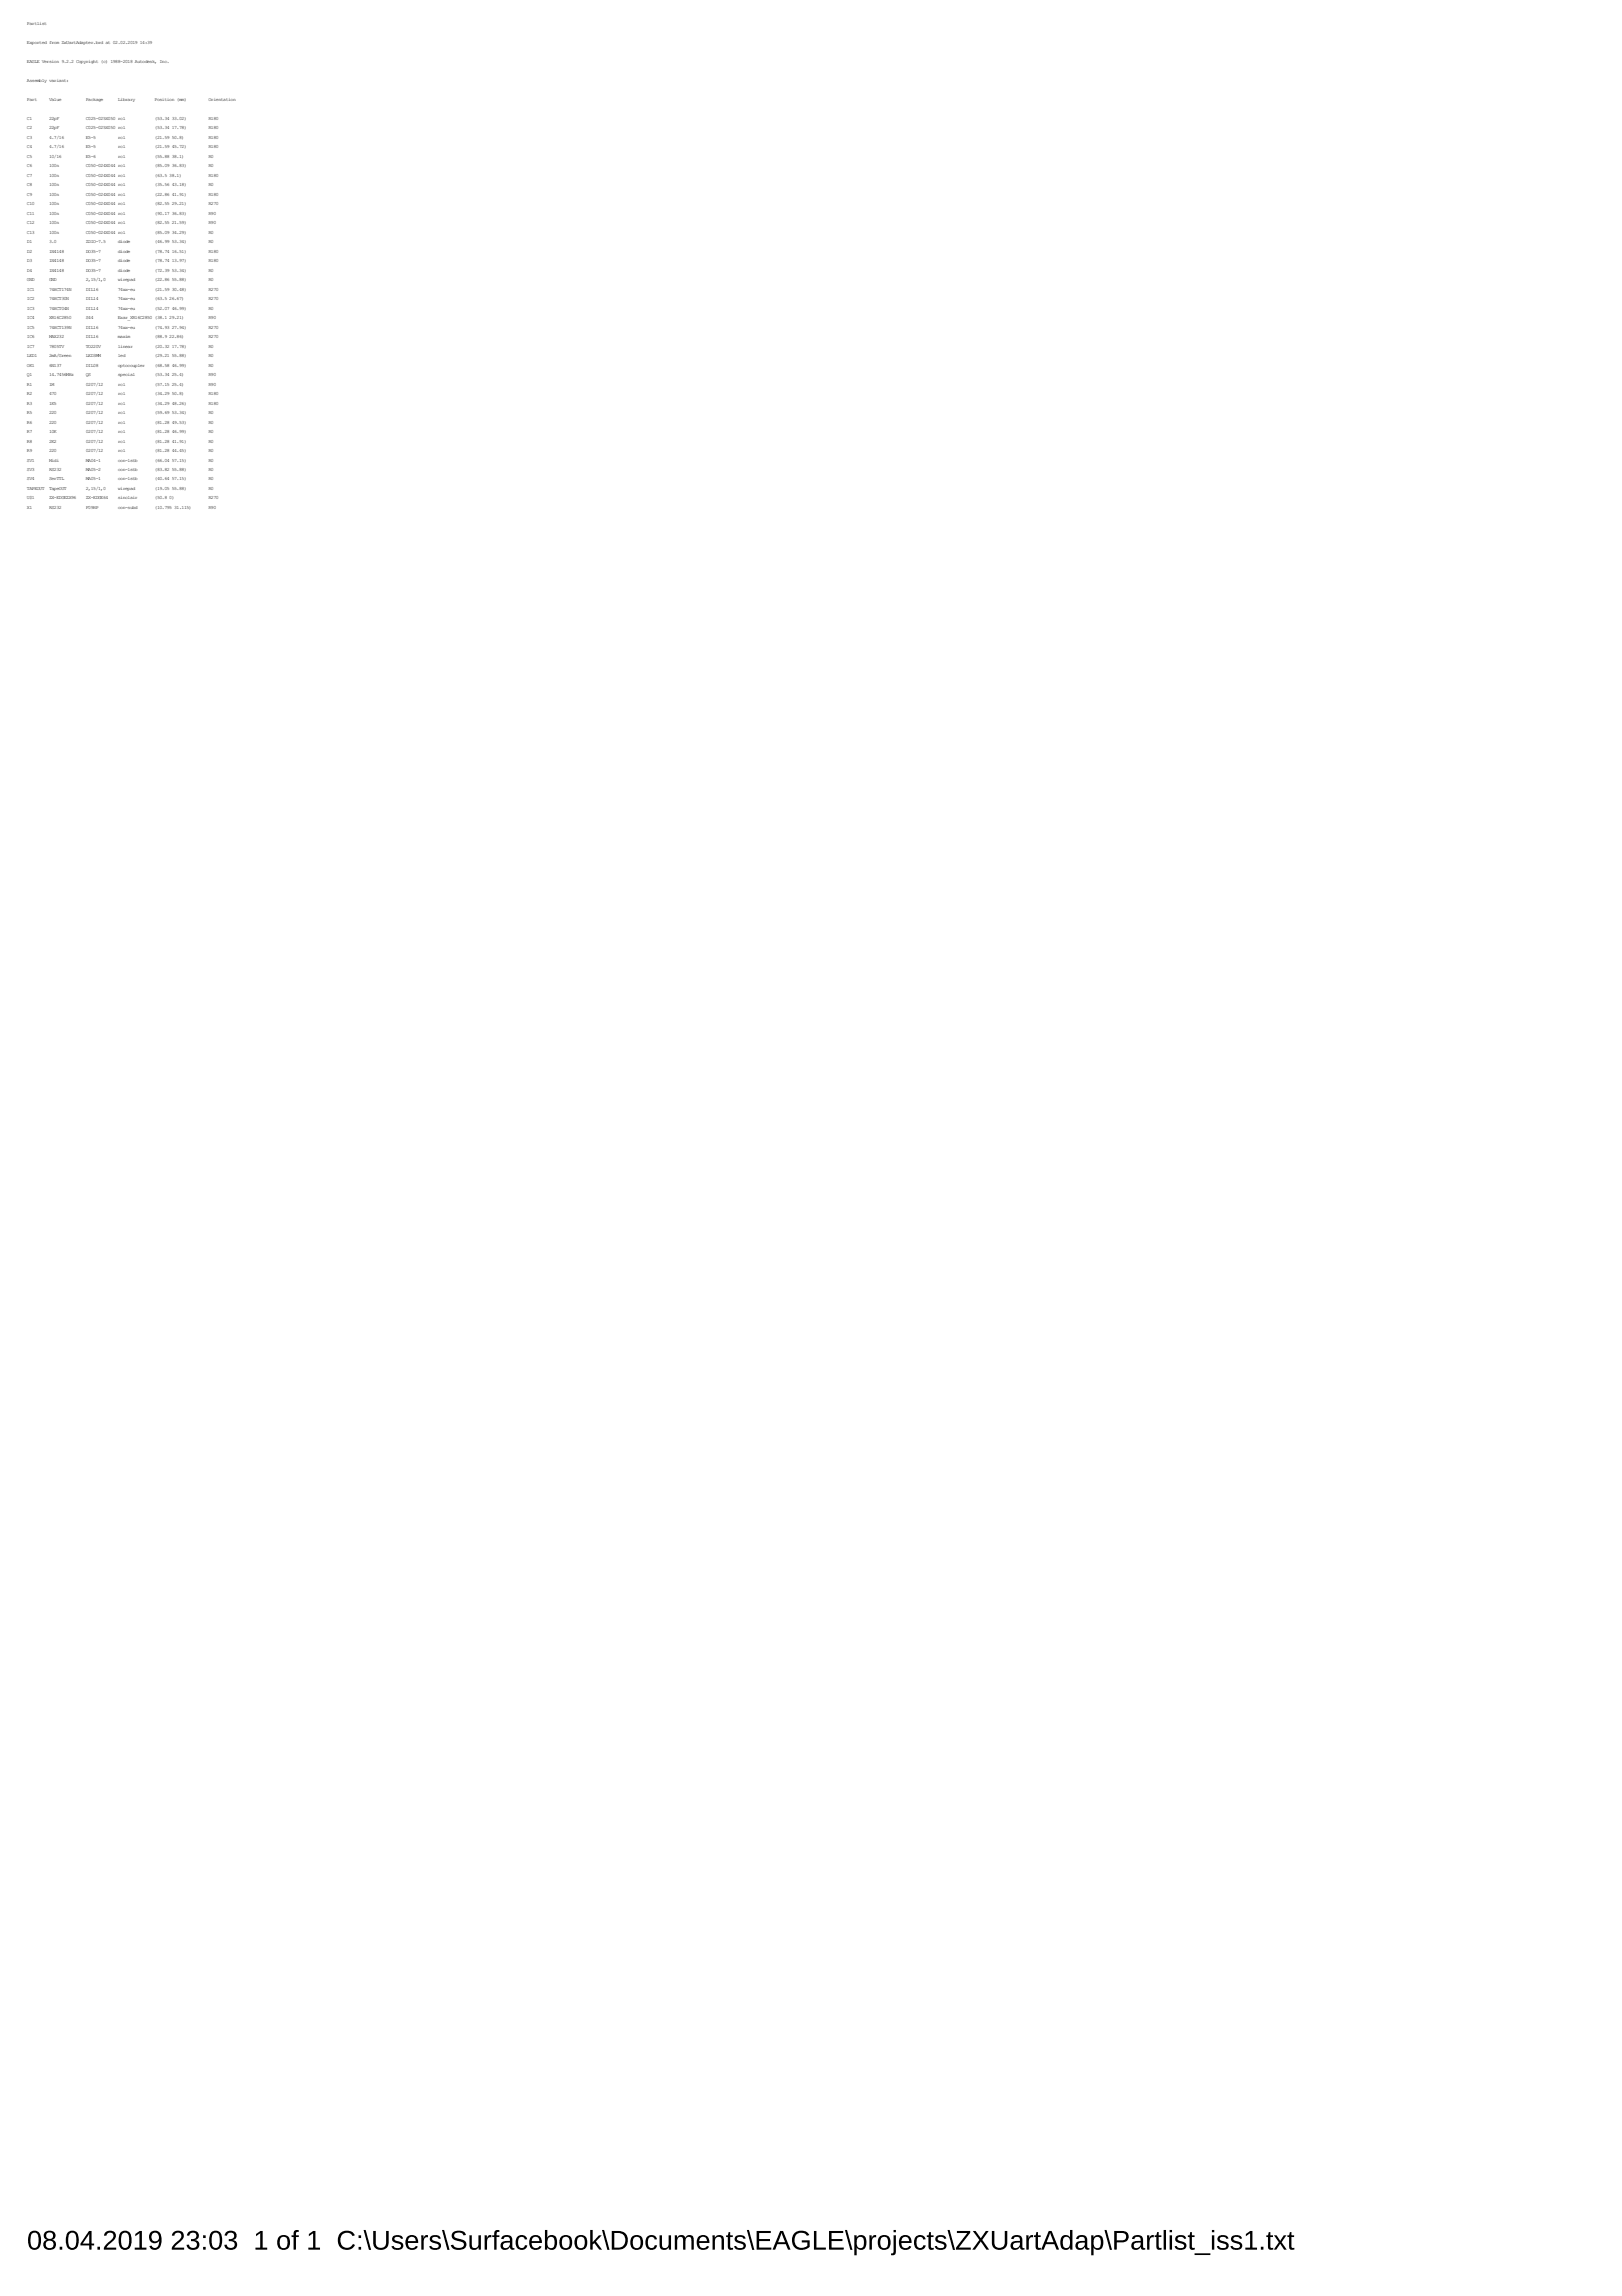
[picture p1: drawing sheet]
<svg xmlns="http://www.w3.org/2000/svg" width="210mm" height="297mm" viewBox="0 0 210 297" stroke-linecap="round" stroke-linejoin="round" font-family="sans-serif">
<defs><g id="words">
<g font-size=".5">
<text x="3.5" y="3.2">Partlist</text>
<text x="3.5" y="5.7">Exported from ZxUartAdapter.brd at 02.02.2019</text>
<text x="18.1" y="5.7">14:39</text>
<text x="3.5" y="8.1">EAGLE Version 9.2.2 Copyright (c) 1988-2018 Autodesk, Inc.</text>
<text x="3.5" y="10.6">Assembly variant:</text>
<text x="3.5" y="13.1">Part</text>
<text x="3.5" y="15.5">C1</text>
<text x="3.5" y="16.7">C2</text>
<text x="3.5" y="18">C3</text>
<text x="6.3" y="13.1">Value</text>
<text x="6.3" y="15.5">22pF</text>
<text x="6.3" y="16.7">22pF</text>
<text x="6.3" y="18">4.7/16</text>
<text x="11.1" y="13.1">Package</text>
<text x="11.1" y="15.5">C025-025X050 rcl</text>
<text x="11.1" y="16.7">C025-025X050 rcl</text>
<text x="11.1" y="18">E5-5</text>
<text x="15.2" y="13.1">Library</text>
<text x="15.2" y="18">rcl</text>
<text x="20" y="13.1">Position (mm)</text>
<text x="20" y="15.5">(53.34</text>
<text x="20" y="16.7">(53.34</text>
<text x="20" y="18">(21.59</text>
<text x="22.2" y="15.5">33.02)</text>
<text x="22.2" y="16.7">17.78)</text>
<text x="22.2" y="18">50.8)</text>
<text x="27" y="13.1">Orientation</text>
<text x="27" y="15.5">R180</text>
<text x="27" y="16.7">R180</text>
<text x="27" y="18">R180</text>
<text x="3.5" y="19.2">C4</text>
<text x="3.5" y="20.4">C5</text>
<text x="3.5" y="21.6">C6</text>
<text x="3.5" y="22.9">C7</text>
<text x="6.3" y="19.2">4.7/16</text>
<text x="6.3" y="20.4">10/16</text>
<text x="6.3" y="21.6">100n</text>
<text x="6.3" y="22.9">100n</text>
<text x="11.1" y="19.2">E5-5</text>
<text x="11.1" y="20.4">E5-6</text>
<text x="11.1" y="21.6">C050-024X044 rcl</text>
<text x="11.1" y="22.9">C050-024X044 rcl</text>
<text x="15.2" y="19.2">rcl</text>
<text x="15.2" y="20.4">rcl</text>
<text x="20" y="19.2">(21.59</text>
<text x="20" y="20.4">(55.88</text>
<text x="20" y="21.6">(85.09</text>
<text x="20" y="22.9">(63.5</text>
<text x="21.9" y="22.9">38.1)</text>
<text x="22.2" y="19.2">45.72)</text>
<text x="22.2" y="20.4">38.1)</text>
<text x="22.2" y="21.6">36.83)</text>
<text x="27" y="19.2">R180</text>
<text x="27" y="20.4">R0</text>
<text x="27" y="21.6">R0</text>
<text x="27" y="22.9">R180</text>
<text x="3.5" y="24.1">C8</text>
<text x="3.5" y="25.3">C9</text>
<text x="3.5" y="26.6">C10</text>
<text x="3.5" y="27.8">C11</text>
<text x="3.5" y="29">C12</text>
<text x="6.3" y="24.1">100n</text>
<text x="6.3" y="25.3">100n</text>
<text x="6.3" y="26.6">100n</text>
<text x="6.3" y="27.8">100n</text>
<text x="6.3" y="29">100n</text>
<text x="11.1" y="24.1">C050-024X044 rcl</text>
<text x="11.1" y="25.3">C050-024X044 rcl</text>
<text x="11.1" y="26.6">C050-024X044 rcl</text>
<text x="11.1" y="27.8">C050-024X044 rcl</text>
<text x="11.1" y="29">C050-024X044 rcl</text>
<text x="20" y="24.1">(35.56</text>
<text x="20" y="25.3">(22.86</text>
<text x="20" y="26.6">(82.55</text>
<text x="20" y="27.8">(90.17</text>
<text x="20" y="29">(82.55</text>
<text x="22.2" y="24.1">43.18)</text>
<text x="22.2" y="25.3">41.91)</text>
<text x="22.2" y="26.6">29.21)</text>
<text x="22.2" y="27.8">36.83)</text>
<text x="22.2" y="29">21.59)</text>
<text x="27" y="24.1">R0</text>
<text x="27" y="25.3">R180</text>
<text x="27" y="26.6">R270</text>
<text x="27" y="27.8">R90</text>
<text x="27" y="29">R90</text>
<text x="3.5" y="30.2">C13</text>
<text x="3.5" y="31.5">D1</text>
<text x="3.5" y="32.7">D2</text>
<text x="3.5" y="33.9">D3</text>
<text x="3.5" y="35.2">D4</text>
<text x="6.3" y="30.2">100n</text>
<text x="6.3" y="31.5">3.0</text>
<text x="6.3" y="32.7">1N4148</text>
<text x="6.3" y="33.9">1N4148</text>
<text x="6.3" y="35.2">1N4148</text>
<text x="11.1" y="30.2">C050-024X044 rcl</text>
<text x="11.1" y="31.5">ZDIO-7.5</text>
<text x="11.1" y="32.7">DO35-7</text>
<text x="11.1" y="33.9">DO35-7</text>
<text x="11.1" y="35.2">DO35-7</text>
<text x="15.2" y="31.5">diode</text>
<text x="15.2" y="32.7">diode</text>
<text x="15.2" y="33.9">diode</text>
<text x="15.2" y="35.2">diode</text>
<text x="20" y="30.2">(85.09</text>
<text x="20" y="31.5">(46.99</text>
<text x="20" y="32.7">(78.74</text>
<text x="20" y="33.9">(78.74</text>
<text x="20" y="35.2">(72.39</text>
<text x="22.2" y="30.2">34.29)</text>
<text x="22.2" y="31.5">53.34)</text>
<text x="22.2" y="32.7">16.51)</text>
<text x="22.2" y="33.9">13.97)</text>
<text x="22.2" y="35.2">53.34)</text>
<text x="27" y="30.2">R0</text>
<text x="27" y="31.5">R0</text>
<text x="27" y="32.7">R180</text>
<text x="27" y="33.9">R180</text>
<text x="27" y="35.2">R0</text>
<text x="3.5" y="36.4">GND</text>
<text x="3.5" y="37.6">IC1</text>
<text x="3.5" y="38.8">IC2</text>
<text x="3.5" y="40.1">IC3</text>
<text x="3.5" y="41.3">IC4</text>
<text x="6.3" y="36.4">GND</text>
<text x="6.3" y="37.6">74HCT174N</text>
<text x="6.3" y="38.8">74HCT30N</text>
<text x="6.3" y="40.1">74HCT04N</text>
<text x="6.3" y="41.3">XR16C2850</text>
<text x="11.1" y="36.4">2,15/1,0</text>
<text x="11.1" y="37.6">DIL16</text>
<text x="11.1" y="38.8">DIL14</text>
<text x="11.1" y="40.1">DIL14</text>
<text x="11.1" y="41.3">S44</text>
<text x="15.2" y="36.4">wirepad</text>
<text x="15.2" y="37.6">74xx-eu</text>
<text x="15.2" y="38.8">74xx-eu</text>
<text x="15.2" y="40.1">74xx-eu</text>
<text x="15.2" y="41.3">Exar_XR16C2850 (38.1</text>
<text x="20" y="36.4">(22.86</text>
<text x="20" y="37.6">(21.59</text>
<text x="20" y="38.8">(63.5</text>
<text x="20" y="40.1">(52.07</text>
<text x="21.9" y="38.8">26.67)</text>
<text x="21.9" y="41.3">29.21)</text>
<text x="22.2" y="36.4">55.88)</text>
<text x="22.2" y="37.6">30.48)</text>
<text x="22.2" y="40.1">46.99)</text>
<text x="27" y="36.4">R0</text>
<text x="27" y="37.6">R270</text>
<text x="27" y="38.8">R270</text>
<text x="27" y="40.1">R0</text>
<text x="27" y="41.3">R90</text>
<text x="3.5" y="42.5">IC5</text>
<text x="3.5" y="43.7">IC6</text>
<text x="3.5" y="45">IC7</text>
<text x="3.5" y="46.2">LED1</text>
<text x="3.5" y="47.4">OK1</text>
<text x="6.3" y="42.5">74HCT139N</text>
<text x="6.3" y="43.7">MAX232</text>
<text x="6.3" y="45">7805TV</text>
<text x="6.3" y="46.2">2mA/Green</text>
<text x="6.3" y="47.4">6N137</text>
<text x="11.1" y="42.5">DIL16</text>
<text x="11.1" y="43.7">DIL16</text>
<text x="11.1" y="45">TO220V</text>
<text x="11.1" y="46.2">LED3MM</text>
<text x="11.1" y="47.4">DIL08</text>
<text x="15.2" y="42.5">74xx-eu</text>
<text x="15.2" y="43.7">maxim</text>
<text x="15.2" y="45">linear</text>
<text x="15.2" y="46.2">led</text>
<text x="15.2" y="47.4">optocoupler</text>
<text x="20" y="42.5">(74.93</text>
<text x="20" y="43.7">(88.9</text>
<text x="20" y="45">(20.32</text>
<text x="20" y="46.2">(29.21</text>
<text x="20" y="47.4">(68.58</text>
<text x="21.9" y="43.7">22.86)</text>
<text x="22.2" y="42.5">27.94)</text>
<text x="22.2" y="45">17.78)</text>
<text x="22.2" y="46.2">55.88)</text>
<text x="22.2" y="47.4">46.99)</text>
<text x="27" y="42.5">R270</text>
<text x="27" y="43.7">R270</text>
<text x="27" y="45">R0</text>
<text x="27" y="46.2">R0</text>
<text x="27" y="47.4">R0</text>
<text x="3.5" y="48.7">Q1</text>
<text x="3.5" y="49.9">R1</text>
<text x="3.5" y="51.1">R2</text>
<text x="3.5" y="52.3">R3</text>
<text x="3.5" y="53.6">R5</text>
<text x="6.3" y="48.7">14.7456MHz</text>
<text x="6.3" y="49.9">1M</text>
<text x="6.3" y="51.1">470</text>
<text x="6.3" y="52.3">1K5</text>
<text x="6.3" y="53.6">220</text>
<text x="11.1" y="48.7">QS</text>
<text x="11.1" y="49.9">0207/12</text>
<text x="11.1" y="51.1">0207/12</text>
<text x="11.1" y="52.3">0207/12</text>
<text x="11.1" y="53.6">0207/12</text>
<text x="15.2" y="48.7">special</text>
<text x="15.2" y="49.9">rcl</text>
<text x="15.2" y="51.1">rcl</text>
<text x="15.2" y="52.3">rcl</text>
<text x="15.2" y="53.6">rcl</text>
<text x="20" y="48.7">(53.34</text>
<text x="20" y="49.9">(57.15</text>
<text x="20" y="51.1">(34.29</text>
<text x="20" y="52.3">(34.29</text>
<text x="20" y="53.6">(59.69</text>
<text x="22.2" y="48.7">25.4)</text>
<text x="22.2" y="49.9">25.4)</text>
<text x="22.2" y="51.1">50.8)</text>
<text x="22.2" y="52.3">48.26)</text>
<text x="22.2" y="53.6">53.34)</text>
<text x="27" y="48.7">R90</text>
<text x="27" y="49.9">R90</text>
<text x="27" y="51.1">R180</text>
<text x="27" y="52.3">R180</text>
<text x="27" y="53.6">R0</text>
<text x="3.5" y="54.8">R6</text>
<text x="3.5" y="56">R7</text>
<text x="3.5" y="57.3">R8</text>
<text x="3.5" y="58.5">R9</text>
<text x="3.5" y="59.7">SV1</text>
<text x="6.3" y="54.8">220</text>
<text x="6.3" y="56">10K</text>
<text x="6.3" y="57.3">2K2</text>
<text x="6.3" y="58.5">220</text>
<text x="6.3" y="59.7">Midi</text>
<text x="11.1" y="54.8">0207/12</text>
<text x="11.1" y="56">0207/12</text>
<text x="11.1" y="57.3">0207/12</text>
<text x="11.1" y="58.5">0207/12</text>
<text x="11.1" y="59.7">MA04-1</text>
<text x="15.2" y="54.8">rcl</text>
<text x="15.2" y="56">rcl</text>
<text x="15.2" y="57.3">rcl</text>
<text x="15.2" y="58.5">rcl</text>
<text x="15.2" y="59.7">con-lstb</text>
<text x="20" y="54.8">(81.28</text>
<text x="20" y="56">(81.28</text>
<text x="20" y="57.3">(81.28</text>
<text x="20" y="58.5">(81.28</text>
<text x="20" y="59.7">(66.04</text>
<text x="22.2" y="54.8">49.53)</text>
<text x="22.2" y="56">46.99)</text>
<text x="22.2" y="57.3">41.91)</text>
<text x="22.2" y="58.5">44.45)</text>
<text x="22.2" y="59.7">57.15)</text>
<text x="27" y="54.8">R0</text>
<text x="27" y="56">R0</text>
<text x="27" y="57.3">R0</text>
<text x="27" y="58.5">R0</text>
<text x="27" y="59.7">R0</text>
<text x="3.5" y="60.9">SV3</text>
<text x="3.5" y="62.2">SV4</text>
<text x="3.5" y="63.4">TAPEOUT</text>
<text x="3.5" y="64.6">U$1</text>
<text x="3.5" y="65.8">X1</text>
<text x="6.3" y="60.9">RS232</text>
<text x="6.3" y="62.2">SerTTL</text>
<text x="6.3" y="63.4">TapeOUT</text>
<text x="6.3" y="64.6">ZX-EDGEZX96</text>
<text x="6.3" y="65.8">RS232</text>
<text x="11.1" y="60.9">MA05-2</text>
<text x="11.1" y="62.2">MA05-1</text>
<text x="11.1" y="63.4">2,15/1,0</text>
<text x="11.1" y="64.6">ZX-EDGE64</text>
<text x="11.1" y="65.8">F09HP</text>
<text x="15.2" y="60.9">con-lstb</text>
<text x="15.2" y="62.2">con-lstb</text>
<text x="15.2" y="63.4">wirepad</text>
<text x="15.2" y="64.6">sinclair</text>
<text x="15.2" y="65.8">con-subd</text>
<text x="20" y="60.9">(83.82</text>
<text x="20" y="62.2">(40.64</text>
<text x="20" y="63.4">(19.05</text>
<text x="20" y="64.6">(50.8</text>
<text x="20" y="65.8">(10.795</text>
<text x="21.9" y="64.6">0)</text>
<text x="22.2" y="60.9">55.88)</text>
<text x="22.2" y="62.2">57.15)</text>
<text x="22.2" y="63.4">55.88)</text>
<text x="22.5" y="65.8">31.115)</text>
<text x="27" y="60.9">R0</text>
<text x="27" y="62.2">R0</text>
<text x="27" y="63.4">R0</text>
<text x="27" y="64.6">R270</text>
<text x="27" y="65.8">R90</text>
</g>
</g></defs>
<path d="M4 288.7a.82 .82 0 0 1 .9 0 .82 .82 0 0 1 .4 .8 1.33 1.33 0 0 1-.6 1.5 .82 .82 0 0 1-1-.8 1.77 1.77 0 0 1 .3-1.5zM4.2 288.9a1.86 1.86 0 0 0 0 1.8 .53 .53 0 0 0 .6 0 .53 .53 0 0 0 .2-.6v-.6a.53 .53 0 0 0-.2-.6 .53 .53 0 0 0-.6 0zM5.9 288.8a.74 .74 0 0 1 .9-.1 .74 .74 0 0 1 .3 .9l-.3 .2a.68 .68 0 0 1 .4 .8 .68 .68 0 0 1-.8 .5 .68 .68 0 0 1-.8-.5 .68 .68 0 0 1 .5-.8 .58 .58 0 0 1-.2-1zM6 289.2a.45 .45 0 0 0 .9 0 .45 .45 0 0 0-.9 0zM5.9 290.4a.5 .5 0 0 0 1 0 .5 .5 0 0 0-1 0zM7.7 290.7h.4v.3h-.4zM8.9 288.7a.82 .82 0 0 1 .9 0 .82 .82 0 0 1 .4 .8 1.33 1.33 0 0 1-.6 1.5 .82 .82 0 0 1-1.1-.8 1.77 1.77 0 0 1 .4-1.5zM9.1 288.9a1.86 1.86 0 0 0 0 1.8 .53 .53 0 0 0 .6 0 .53 .53 0 0 0 .2-.6v-.6a.53 .53 0 0 0-.2-.6 .53 .53 0 0 0-.6 0zM11.5 288.6h.3v1.7h.4v.2h-.4v.5h-.2v-.5h-1.2v-.2zM11.6 289l-.9 1.3h.9zM12.6 290.7h.3v.3h-.3zM13.7 288.8a.75 .75 0 0 1 .9-.2 .75 .75 0 0 1 .3 .9l-1.1 1.3h1.2v.2h-1.6a1.85 1.85 0 0 1 .9-1.1 .5 .5 0 0 0 .4-.7 .5 .5 0 0 0-.8-.3l-.1 .4-.3-.1zM15.7 288.7a.82 .82 0 0 1 .9 0 .82 .82 0 0 1 .4 .8 1.33 1.33 0 0 1-.6 1.5 .82 .82 0 0 1-1-.8 1.77 1.77 0 0 1 .3-1.5zM15.9 288.9a1.86 1.86 0 0 0 0 1.8 .53 .53 0 0 0 .6 0 .53 .53 0 0 0 .2-.6v-.6a.53 .53 0 0 0-.2-.6 .53 .53 0 0 0-.6 0zM17.5 289l.6-.4h.3v2.2h.6v.2h-1.6v-.2h.7v-1.9l-.6 .4zM19.5 288.8a.82 .82 0 0 1 .9-.2 .82 .82 0 0 1 .5 .8v.4a.99 .99 0 0 1-1.2 1.2l-.2-.1-.2-.3 .3-.1a.51 .51 0 0 0 .7 .3 .51 .51 0 0 0 .3-.6v-.3a.74 .74 0 0 1-1 .2 .74 .74 0 0 1-.3-.9zM19.7 289a.54 .54 0 0 0 0 .8 .54 .54 0 0 0 .8-.1 .55 .55 0 0 0-.1-.7 .55 .55 0 0 0-.7 0zM22.5 288.8a.75 .75 0 0 1 .9-.2 .75 .75 0 0 1 .3 .9l-1.1 1.3h1.2v.2h-1.6a1.85 1.85 0 0 1 .9-1.1 .5 .5 0 0 0 .3-.7 .5 .5 0 0 0-.7-.3l-.1 .4-.4-.1zM24.4 288.8a.74 .74 0 0 1 1-.1 .74 .74 0 0 1 .2 .9l-.4 .2a.65 .65 0 0 1 .6 .8 .65 .65 0 0 1-.8 .5h-.2a.69 .69 0 0 1-.7-.7h.4a.49 .49 0 0 0 .6 .4 .49 .49 0 0 0 .2-.7l-.6-.2v-.2a.45 .45 0 0 0 .7-.3 .45 .45 0 0 0-.4-.6 .43 .43 0 0 0-.5 .4h-.3zM26.3 289.2h.3v.3h-.3zM26.3 290.7h.3v.3h-.3zM27.4 288.7a.82 .82 0 0 1 .9 0 .82 .82 0 0 1 .4 .8 1.33 1.33 0 0 1-.5 1.5 .82 .82 0 0 1-1.1-.8 1.77 1.77 0 0 1 .3-1.5zM27.6 288.9a1.86 1.86 0 0 0 0 1.8 .53 .53 0 0 0 .6 0 .53 .53 0 0 0 .2-.6v-.6a.53 .53 0 0 0-.2-.6 .53 .53 0 0 0-.6 0zM29.3 288.8a.74 .74 0 0 1 1-.1 .74 .74 0 0 1 .2 .9l-.4 .2a.65 .65 0 0 1 .6 .8 .65 .65 0 0 1-.8 .5h-.3a.69 .69 0 0 1-.6-.7h.3a.49 .49 0 0 0 .7 .4 .49 .49 0 0 0 .2-.7l-.6-.2v-.2a.45 .45 0 0 0 .7-.3 .45 .45 0 0 0-.4-.6 .43 .43 0 0 0-.5 .4h-.3zM33.1 289l.6-.4h.3v2.2h.6v.2h-1.5v-.2h.6v-1.9l-.6 .4zM36.1 289.4a.84 .84 0 0 1 1-.2 .84 .84 0 0 1 .4 .9 .84 .84 0 0 1-.8 1 .84 .84 0 0 1-.8-1v-.4zM36.4 289.5a.99 .99 0 0 0 .1 1.3h.2a.56 .56 0 0 0 .5-.7 .54 .54 0 0 0-.1-.6 .54 .54 0 0 0-.7 0zM38.1 288.6l.6-.1v.3h-.3l-.1 .1v.3h.4v.2h-.4v1.6h-.3v-1.6h-.3v-.2h.3zM40 289l.5-.4h.3v2.2h.6v.2h-1.5v-.2h.6v-1.9l-.5 .4zM44 288.9a1.21 1.21 0 0 1 1.9 .3l-.3 .1a.87 .87 0 0 0-1.1-.3 .87 .87 0 0 0-.4 1.1 .84 .84 0 0 0 .7 .7 .84 .84 0 0 0 .9-.5l.2 .1a1.21 1.21 0 0 1-1.6 .5 1.21 1.21 0 0 1-.5-1.6zM46.4 289.2h.3v.3h-.3zM46.4 290.7h.3v.3h-.3zM47.1 288.5h.2l.7 2.6h-.3zM48.3 288.6h.3v1.5a.67 .67 0 0 0 .7 .7 .67 .67 0 0 0 .7-.7v-1.5h.3v1.5a1 1 0 0 1-1 1 1 1 0 0 1-1-.9zM50.9 289.3a.84 .84 0 0 1 1.3 .3h-.3a.48 .48 0 0 0-.9 0l.2 .3a1.04 1.04 0 0 1 1 .5 .66 .66 0 0 1-1 .7l-.3-.1-.2-.2v-.2h.2a.54 .54 0 0 0 1 0l-.1-.2-.4-.2a.53 .53 0 0 1-.6-.3 .53 .53 0 0 1 .1-.6zM52.7 289.4a.84 .84 0 0 1 1-.2 .84 .84 0 0 1 .4 1h-1.3a.54 .54 0 0 0 .3 .6 .54 .54 0 0 0 .7-.2h.3a.89 .89 0 0 1-1.2 .4 .89 .89 0 0 1-.4-1.2zM52.9 289.5l-.1 .4h1v-.1a.48 .48 0 0 0-.4-.4 .48 .48 0 0 0-.5 .1zM54.5 289.2h.3v.4a.43 .43 0 0 1 .6-.4v.3l-.1-.1a.49 .49 0 0 0-.5 .7v.9h-.3zM55.8 289.3a.84 .84 0 0 1 1.2 .3h-.2a.48 .48 0 0 0-.9 0l.2 .3a1.04 1.04 0 0 1 1 .5 .66 .66 0 0 1-1 .7l-.3-.1-.2-.2-.1-.2h.3a.54 .54 0 0 0 1 0l-.1-.2-.5-.2a.53 .53 0 0 1-.5-.3 .53 .53 0 0 1 .1-.6zM57.2 288.5h.3l.7 2.6h-.3zM58.6 288.9a1.1 1.1 0 0 1 1.7 .2l-.3 .1a.68 .68 0 0 0-.6-.4 .68 .68 0 0 0-.6 .4 1.06 1.06 0 0 0 1 .5 .66 .66 0 0 1 .6 .8 .66 .66 0 0 1-.7 .6 1.1 1.1 0 0 1-1.4-.6l.4-.1a.84 .84 0 0 0 1.3 .2 .47 .47 0 0 0-.5-.6 .85 .85 0 0 1-1-1zM60.7 289.2h.4v1.2a.45 .45 0 0 0 .5 .5 .45 .45 0 0 0 .3-.6v-1.1h.3v1.8h-.2l-.1-.3a.63 .63 0 0 1-.7 .4 .63 .63 0 0 1-.5-.7zM62.7 289.2h.3v.4a.43 .43 0 0 1 .6-.4v.3l-.1-.1a.49 .49 0 0 0-.5 .7v.9h-.3zM64.1 288.6l.5-.1v.3h-.2l-.1 .1v.3h.3v.2h-.3v1.6h-.3v-1.6h-.3v-.2h.3zM65.1 289.3a.74 .74 0 0 1 .7-.2 .74 .74 0 0 1 .5 .7v.9l.1 .1h.2v.2l-.1 .1a.35 .35 0 0 1-.5-.4 .62 .62 0 0 1-.8 .4 .62 .62 0 0 1-.3-.9 1.08 1.08 0 0 1 1.1-.3 .42 .42 0 0 0-.3-.5 .42 .42 0 0 0-.5 .3h-.3zM65.2 290.2a.36 .36 0 0 0 0 .6 .36 .36 0 0 0 .5 0l.2-.2 .1-.5zM66.9 289.4a.76 .76 0 0 1 1.3 .3h-.3a.43 .43 0 0 0-.5-.3 .43 .43 0 0 0-.3 .5l-.1 .2a.52 .52 0 0 0 .2 .6 .52 .52 0 0 0 .6 0l.1-.2h.3a.78 .78 0 0 1-.9 .6 .78 .78 0 0 1-.6-1zM68.7 289.4a.84 .84 0 0 1 1-.2 .84 .84 0 0 1 .4 1h-1.3a.54 .54 0 0 0 .3 .6 .54 .54 0 0 0 .7-.2h.3a.89 .89 0 0 1-1.2 .4 .89 .89 0 0 1-.4-1.2zM69 289.5l-.2 .4h1v-.1a.48 .48 0 0 0-.4-.4 .48 .48 0 0 0-.4 .1zM70.5 288.5h.3v1a.71 .71 0 0 1 .9-.3 .71 .71 0 0 1 .4 .9 .75 .75 0 0 1-.9 1l-.4-.3v.2h-.3zM71 289.5a.99 .99 0 0 0 .2 1.3 .53 .53 0 0 0 .6-.7v-.2a.44 .44 0 0 0-.3-.5 .44 .44 0 0 0-.5 .1zM72.6 289.4a.84 .84 0 0 1 1-.2 .84 .84 0 0 1 .4 .9 .84 .84 0 0 1-.8 1 .84 .84 0 0 1-.8-1v-.4zM72.9 289.5a.99 .99 0 0 0 .2 1.3h.1a.56 .56 0 0 0 .5-.7 .54 .54 0 0 0-.1-.6 .54 .54 0 0 0-.7 0zM74.5 289.4a.84 .84 0 0 1 1-.2 .84 .84 0 0 1 .5 .9 .84 .84 0 0 1-.8 1 .84 .84 0 0 1-.9-1l.1-.4zM74.9 289.5a.99 .99 0 0 0 .1 1.3h.2a.56 .56 0 0 0 .5-.7 .54 .54 0 0 0-.2-.6 .54 .54 0 0 0-.6 0zM76.4 288.5h.3v1.6l.8-.9h.4l-.8 .8 .8 1h-.4l-.6-.8-.2 .2v.6h-.3zM77.9 288.5h.3l.7 2.6h-.3zM79.2 288.6a2.3 2.3 0 0 1 1.7 .3 1.23 1.23 0 0 1 .3 1.4 1.23 1.23 0 0 1-1.1 .7h-.9zM79.5 288.9v1.9h.5a.95 .95 0 0 0 .9-1 .95 .95 0 0 0-.9-.9zM81.8 289.4a.84 .84 0 0 1 1-.2 .84 .84 0 0 1 .4 .9 .84 .84 0 0 1-.8 1 .84 .84 0 0 1-.8-1v-.4zM82.1 289.5a.99 .99 0 0 0 .1 1.3h.2a.56 .56 0 0 0 .5-.7 .54 .54 0 0 0-.2-.6 .54 .54 0 0 0-.6 0zM83.7 289.4a.76 .76 0 0 1 1.3 .3h-.3a.43 .43 0 0 0-.5-.3 .43 .43 0 0 0-.3 .5l-.1 .2a.52 .52 0 0 0 .2 .6 .52 .52 0 0 0 .6 0l.1-.2h.3a.78 .78 0 0 1-.9 .6 .78 .78 0 0 1-.6-1zM85.4 289.2h.3v1.2a.45 .45 0 0 0 .5 .5 .45 .45 0 0 0 .3-.6v-1.1h.3v1.8h-.2l-.1-.3a.63 .63 0 0 1-.7 .4 .63 .63 0 0 1-.4-.7zM87.3 289.2h.3v.3a.57 .57 0 0 1 .5-.3 .57 .57 0 0 1 .6 .3 .57 .57 0 0 1 .7-.3 .57 .57 0 0 1 .4 .6v1.2h-.3v-1.4a.41 .41 0 0 0-.6-.2 .41 .41 0 0 0-.2 .6v1h-.3v-1.4a.41 .41 0 0 0-.6-.2 .41 .41 0 0 0-.2 .6v1h-.3zM90.4 289.4a.84 .84 0 0 1 1-.2 .84 .84 0 0 1 .4 1h-1.3a.54 .54 0 0 0 .3 .6 .54 .54 0 0 0 .7-.2h.3a.89 .89 0 0 1-1.2 .4 .89 .89 0 0 1-.4-1.2zM90.6 289.5l-.1 .4h1v-.1a.48 .48 0 0 0-.4-.4 .48 .48 0 0 0-.5 .1zM92.2 289.2h.3v.3a.63 .63 0 0 1 .7-.3 .63 .63 0 0 1 .5 .6v1.2h-.3v-1.1a.45 .45 0 0 0-.5-.5 .45 .45 0 0 0-.4 .6v1h-.3zM94.3 288.8h.2v.4h.3v.2h-.3v1.2l.1 .2h.3v.2a.47 .47 0 0 1-.7-.4v-1.2h-.2v-.2h.2zM95.2 289.3a.84 .84 0 0 1 1.3 .3h-.3a.48 .48 0 0 0-.8 0l.1 .3a1.04 1.04 0 0 1 1 .5 .66 .66 0 0 1-.9 .7l-.4-.1-.2-.2v-.2h.3a.54 .54 0 0 0 .9 0l-.1-.2-.4-.2a.53 .53 0 0 1-.6-.3 .53 .53 0 0 1 .1-.6zM96.6 288.5h.3l.7 2.6h-.3zM97.9 288.6h1.8v.3h-1.5v.8h1.4v.2h-1.4v.9h1.6v.2h-1.9zM101 288.6h.3l1 2.4h-.3l-.3-.7h-1.1l-.3 .7h-.3zM101.1 288.9l-.4 1.2h.9zM102.8 288.9a1.26 1.26 0 0 1 1.9 .3l-.3 .1a.9 .9 0 0 0-1.2-.3 .9 .9 0 0 0-.4 1.1 .99 .99 0 0 0 1.7 .4v-.4h-.7v-.3h1v.9a1.32 1.32 0 0 1-1.9 .1 1.32 1.32 0 0 1-.1-1.9zM105.3 288.6h.4v2.2h1.2v.2h-1.6zM107.3 288.6h1.8v.3h-1.5v.8h1.4v.2h-1.4v.9h1.6v.2h-1.9zM109.3 288.5h.3l.7 2.6h-.3zM110.5 289.2h.3l.1 .3a.71 .71 0 0 1 .9-.3 .71 .71 0 0 1 .3 .9 .75 .75 0 0 1-.9 .9l-.3-.2v1h-.3zM111.1 289.5a.99 .99 0 0 0 .1 1.3 .53 .53 0 0 0 .6-.7 .51 .51 0 0 0-.1-.6 .51 .51 0 0 0-.6 0zM112.5 289.2h.3v.4a.43 .43 0 0 1 .6-.4v.3l-.1-.1a.49 .49 0 0 0-.5 .7v.9h-.3zM113.8 289.4a.84 .84 0 0 1 1-.2 .84 .84 0 0 1 .4 .9 .84 .84 0 0 1-.8 1 .84 .84 0 0 1-.8-1v-.4zM114.1 289.5a.99 .99 0 0 0 .2 1.3h.1a.56 .56 0 0 0 .5-.7 .54 .54 0 0 0-.1-.6 .54 .54 0 0 0-.7 0zM115.6 288.5h.3v.3h-.3zM115.6 289.2h.3v2.1a.45 .45 0 0 1-.6 .5v-.3h.2l.1-.1zM116.5 289.4a.84 .84 0 0 1 1.1-.2 .84 .84 0 0 1 .4 1h-1.3a.54 .54 0 0 0 .3 .6 .54 .54 0 0 0 .7-.2h.2a.89 .89 0 0 1-1.2 .4 .89 .89 0 0 1-.3-1.2zM116.8 289.5l-.1 .4h1l-.1-.1a.48 .48 0 0 0-.3-.4 .48 .48 0 0 0-.5 .1zM118.5 289.4a.76 .76 0 0 1 1.3 .3h-.3a.43 .43 0 0 0-.5-.3 .43 .43 0 0 0-.4 .5v.2a.52 .52 0 0 0 .2 .6 .52 .52 0 0 0 .5 0l.2-.2h.3a.78 .78 0 0 1-.9 .6 .78 .78 0 0 1-.6-1zM120.3 288.8h.2v.4h.3v.2h-.3v1.2l.1 .2h.2v.2a.47 .47 0 0 1-.6-.4v-1.2h-.3v-.2h.3zM121.2 289.3a.84 .84 0 0 1 1.3 .3h-.3a.48 .48 0 0 0-.9 0l.2 .3a1.04 1.04 0 0 1 1 .5 .66 .66 0 0 1-1 .7l-.3-.1-.2-.2v-.2h.2a.54 .54 0 0 0 1 0l-.1-.2-.4-.2a.53 .53 0 0 1-.6-.3 .53 .53 0 0 1 .1-.6zM122.6 288.5h.3l.7 2.6h-.3zM123.8 288.6h1.8v.3l-1.5 1.9h1.5v.2h-1.9v-.2l1.5-1.9h-1.4zM125.9 288.6h.4l.6 1 .7-1h.3l-.8 1.2 .9 1.2h-.3l-.8-1-.7 1h-.4l.9-1.2zM128.4 288.6h.3v1.5a.67 .67 0 0 0 .7 .7 .67 .67 0 0 0 .6-.7v-1.5h.4v1.5a1 1 0 0 1-1 1 1 1 0 0 1-1-.9zM131.1 289.3a.74 .74 0 0 1 .7-.2 .74 .74 0 0 1 .5 .7v.9l.1 .1h.2v.2l-.1 .1a.35 .35 0 0 1-.5-.4 .62 .62 0 0 1-.8 .4 .62 .62 0 0 1-.3-.9 1.08 1.08 0 0 1 1.1-.3 .42 .42 0 0 0-.3-.5 .42 .42 0 0 0-.5 .3h-.3zM131.2 290.2a.36 .36 0 0 0 0 .6 .36 .36 0 0 0 .5 0l.2-.2 .1-.5zM132.8 289.2h.3v.4a.43 .43 0 0 1 .6-.4v.3l-.1-.1a.49 .49 0 0 0-.5 .7v.9h-.3zM134.1 288.8h.2v.4h.4v.2h-.4v1.2l.1 .2h.3v.2a.47 .47 0 0 1-.7-.4v-1.2h-.2v-.2h.2zM135.7 288.6h.4l1 2.4h-.4l-.3-.7h-1.1l-.2 .7h-.4zM135.9 288.9l-.5 1.2h1zM137.4 289.4a.66 .66 0 0 1 1.1 .1v-1h.3v2.5h-.3v-.3a.71 .71 0 0 1-.9 .3 .71 .71 0 0 1-.4-.9zM137.6 289.6v.7a.46 .46 0 0 0 .4 .5 .46 .46 0 0 0 .5-.5v-.2a.5 .5 0 0 0-.2-.6 .5 .5 0 0 0-.7 .1zM139.5 289.3a.74 .74 0 0 1 .7-.2 .74 .74 0 0 1 .5 .7v.9l.1 .1h.2v.2l-.1 .1a.35 .35 0 0 1-.5-.4 .62 .62 0 0 1-.8 .4 .62 .62 0 0 1-.3-.9 1.08 1.08 0 0 1 1.1-.3 .42 .42 0 0 0-.3-.5 .42 .42 0 0 0-.5 .3h-.3zM139.6 290.2a.36 .36 0 0 0 0 .6 .36 .36 0 0 0 .5 0l.2-.2 .1-.5zM141.2 289.2h.3v.3a.71 .71 0 0 1 .9-.3 .71 .71 0 0 1 .4 .9 .75 .75 0 0 1-1 .9l-.3-.2v1h-.3zM141.7 289.5a.99 .99 0 0 0 .2 1.3 .53 .53 0 0 0 .6-.7 .51 .51 0 0 0-.2-.6 .51 .51 0 0 0-.6 0zM142.9 288.5h.3l.7 2.6h-.3zM144.2 288.6a2.11 2.11 0 0 1 1.6 .2 .75 .75 0 0 1 .2 .9 .75 .75 0 0 1-.8 .4h-.7v.9h-.3zM144.5 288.9v.9h1a.49 .49 0 0 0 0-.9zM146.7 289.3a.74 .74 0 0 1 .8-.2 .74 .74 0 0 1 .4 .7v.9l.1 .1h.2v.2l-.1 .1a.35 .35 0 0 1-.5-.4 .62 .62 0 0 1-.8 .4 .62 .62 0 0 1-.3-.9 1.08 1.08 0 0 1 1.1-.3 .42 .42 0 0 0-.3-.5 .42 .42 0 0 0-.5 .3h-.3zM146.8 290.2a.36 .36 0 0 0 0 .6 .36 .36 0 0 0 .5 0l.2-.2 .1-.5zM148.4 289.2h.3v.4a.43 .43 0 0 1 .6-.4v.3l-.1-.1a.49 .49 0 0 0-.4 .7v.9h-.4zM149.7 288.8h.2v.4h.4v.2h-.4v1.2l.2 .2h.2v.2a.47 .47 0 0 1-.7-.4v-1.2h-.2v-.2h.3zM150.6 288.5h.3v2.5h-.3zM151.4 288.5h.3v.3h-.3zM151.4 289.2h.3v1.8h-.3zM152.3 289.3a.84 .84 0 0 1 1.2 .3h-.3a.48 .48 0 0 0-.8 0l.1 .3a1.04 1.04 0 0 1 1 .5 .66 .66 0 0 1-.9 .7l-.3-.1-.2-.2-.1-.2h.3a.54 .54 0 0 0 .9 0v-.2l-.5-.2a.53 .53 0 0 1-.6-.3 .53 .53 0 0 1 .2-.6zM154 288.8h.2v.4h.4v.2h-.4v1.2l.1 .2h.3v.2a.47 .47 0 0 1-.7-.4v-1.2h-.2v-.2h.2zM154.6 291.5h2v.2h-2zM156.8 288.5h.3v.3h-.3zM156.8 289.2h.3v1.8h-.3zM157.7 289.3a.84 .84 0 0 1 1.3 .3h-.3a.48 .48 0 0 0-.9 0l.2 .3a1.04 1.04 0 0 1 1 .5 .66 .66 0 0 1-1 .7l-.3-.1-.2-.2v-.2h.2a.54 .54 0 0 0 1 0l-.1-.2-.4-.2a.53 .53 0 0 1-.6-.3 .53 .53 0 0 1 .1-.6zM159.5 289.3a.84 .84 0 0 1 1.2 .3h-.2a.48 .48 0 0 0-.9 0l.2 .3a1.04 1.04 0 0 1 1 .5 .66 .66 0 0 1-1 .7l-.3-.1-.2-.2-.1-.2h.3a.54 .54 0 0 0 1 0l-.1-.2-.5-.2a.53 .53 0 0 1-.5-.3 .53 .53 0 0 1 .1-.6zM161.2 289l.6-.4h.3v2.2h.6v.2h-1.5v-.2h.6v-1.9l-.6 .4zM163.2 290.7h.3v.3h-.3zM164.2 288.8h.2v.4h.3v.2h-.3v1.2l.1 .2h.3v.2a.47 .47 0 0 1-.7-.4v-1.2h-.2v-.2h.2zM164.9 289.2h.3l.5 .7 .4-.7h.4l-.7 .9 .7 .9h-.3l-.5-.7-.5 .7h-.4l.7-.9zM166.9 288.8h.2v.4h.4v.2h-.4v1.2l.1 .2h.3v.2a.47 .47 0 0 1-.7-.4v-1.2h-.2v-.2h.2z" fill="#000"/>
<use href="#words"/>
</svg>
